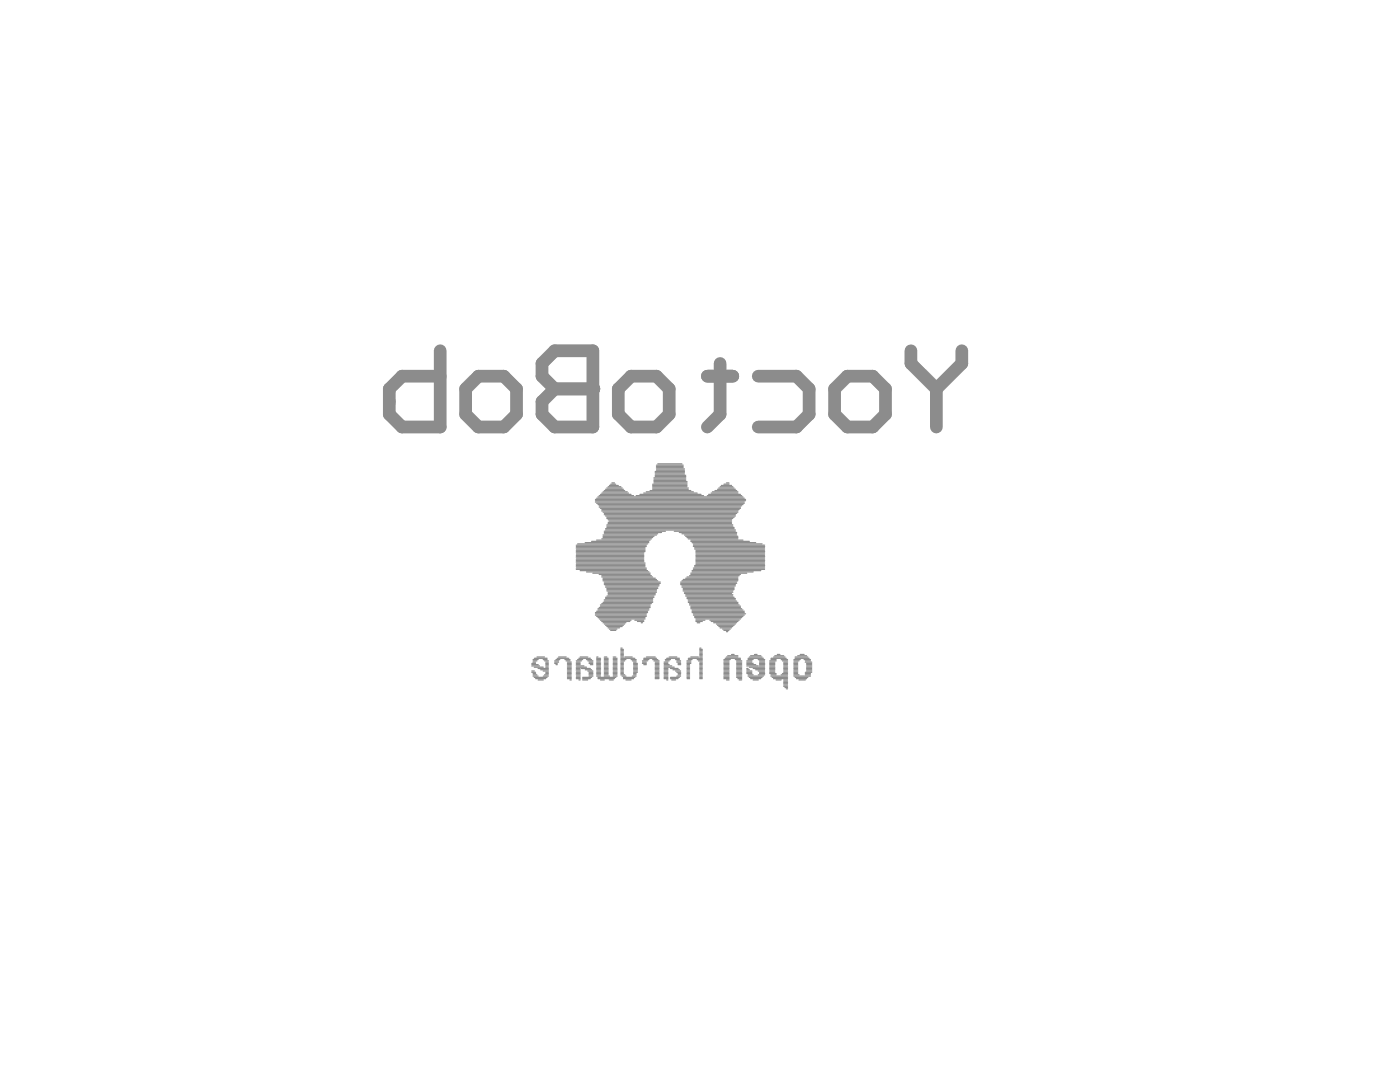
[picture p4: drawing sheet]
<svg xmlns="http://www.w3.org/2000/svg" width="279mm" height="216mm" viewBox="0 0 279 216" stroke-linecap="round" stroke-linejoin="round" font-family="sans-serif">
<g fill="none" stroke="#8c8c8c" stroke-width=".25">
<path d="M118.8 99.7h30M118.8 99.9h30M119.1 99.4h29.4M119.3 99.2h29M119.6 98.9h6.8M119.8 98.6h6.1M120.1 98.4h5.3M120.4 98.1h4.8M120.6 97.9h4.1M120.9 97.6h3.5M121.1 97.4h3.1M121.4 97.1h2.5"/>
<path d="M121.6 96.9h1.8M121.9 96.6h1M122.1 96.4h.5M127 98.9h13.4M127.7 98.6h12.2M128.5 98.4h10.6M129 98.1h9.4M129.7 97.9h8.2M130.3 96.6h6.8M130.3 96.9h6.8M130.3 97.1h6.8M130.3 97.4h7.1"/>
<path d="M130.3 97.6h7.1M130.5 96.4h6.6M130.5 95.6h6.4M130.5 95.9h6.4M130.5 96.1h6.6M130.5 95.3h6.4M130.8 94.1h5.8M130.8 94.3h5.8M130.8 94.6h5.8M130.8 94.8h6.1M130.8 95.1h6.1M131 92.8h5.3"/>
<path d="M131 93.1h5.3M131 93.3h5.3M131 93.6h5.6M131 93.8h5.6M131.3 92.6h4.8M141.2 98.9h6.8M141.4 98.6h6.4M141.9 98.4h5.4M142.2 98.1h5.1M142.7 97.9h4.3M143.2 97.6h3.6M143.5 97.4h3"/>
<path d="M143.7 97.1h2.5M144 96.9h2M144.5 96.6h1M145 96.4h.5M115 108.8h14M115 109h14M115 109.3h13.7M115 109.5h13.7M115 109.8h13.7M115 110.1h13.7M115 110.3h13.5M115 110.6h13.5"/>
<path d="M115 110.8h13.5M115 111.1h13.5M115 111.3h13.5M115 111.6h13.5M115 111.8h13.5M115 112.1h13.5M115 112.3h13.7M115 112.6h13.7M115 112.8h13.7M115 113.1h13.7M115 113.4h14M115 113.6h14"/>
<path d="M115.3 108.5h13.9M115.8 113.9h13.4M116.8 108.3h12.7M117.1 114.1h12.4M118.1 108h11.4M118.3 114.4h11.4M118.8 100.2h29.7M119.1 107.8h10.6M119.1 100.4h29.4M119.3 100.7h29M119.6 114.6h10.1M119.6 100.9h28.4"/>
<path d="M119.6 101.2h28.2M119.8 101.4h28M120.1 107.5h9.9M120.1 114.9h9.9M120.1 115.1h10.2M120.1 101.7h27.4M120.1 101.9h27.2M120.4 115.9h10.9M120.4 106.8h10.6M120.4 107h10.1M120.4 107.3h9.9M120.4 115.4h10.4"/>
<path d="M120.4 115.6h10.6M120.4 102.2h26.9M120.6 116.1h11.2M120.6 116.4h11.2M120.6 116.7h10.9M120.6 119.7h9.7M120.6 119.9h9.7M120.6 106h12.2M120.6 106.3h11.4M120.6 106.5h10.7M120.6 102.4h26.4M120.6 102.7h26.2"/>
<path d="M120.9 116.9h10.6M120.9 117.2h10.4M120.9 119.2h9.6M120.9 119.4h9.4M120.9 103h25.9M120.9 105.5h25.6M120.9 105.7h25.9M121.1 117.4h10.2M121.1 117.7h9.9M121.1 117.9h9.9M121.1 118.9h9.4M121.1 103.2h25.4"/>
<path d="M121.1 103.5h25.1M121.1 104.7h25.1M121.1 105h25.1M121.1 105.2h25.4M121.4 118.2h9.6M121.4 118.4h9.4M121.4 118.7h9.4M121.4 103.7h24.6M121.4 104.2h24.6M121.4 104.5h24.6M121.6 104h24.4M134.6 106h12.2"/>
<path d="M135.6 106.3h11.4M135.8 116.1h11.2M135.8 116.4h11.2M135.8 116.7h11M136.1 115.9h11.2M136.1 116.9h10.7M136.1 117.2h10.4M136.1 106.5h10.9M136.3 117.4h10.2M136.3 117.7h10.2M136.3 117.9h9.9M136.3 115.6h11"/>
<path d="M136.6 118.2h9.6M136.6 118.4h9.4M136.6 106.8h10.4M136.9 118.7h9.3M136.9 118.9h9.3M136.9 107h10.4M136.9 115.4h10.4M137.1 119.2h9.4M137.1 119.4h9.7M137.1 107.3h10.2M137.1 115.1h10.2M137.4 119.7h9.4"/>
<path d="M137.4 119.9h9.6M137.4 107.5h9.9M137.6 114.9h9.9M137.9 107.8h10.4M137.9 108h11.6M137.9 114.4h11.1M137.9 114.6h9.9M138.1 108.3h12.7M138.1 113.9h13.7M138.1 114.1h12.2M138.4 108.5h13.7M138.4 108.8h14.2"/>
<path d="M138.4 109h14.2M138.4 113.4h14.2M138.4 113.6h14.2M138.6 109.3h14M138.6 109.5h14M138.6 112.8h14M138.6 113.1h14M138.9 109.8h13.7M138.9 110.1h13.7M138.9 110.3h13.7M138.9 110.6h13.7M138.9 110.8h13.7"/>
<path d="M138.9 111.1h13.7M138.9 111.3h13.7M138.9 111.6h13.7M138.9 111.8h13.7M138.9 112.1h13.7M138.9 112.3h13.7M138.9 112.6h13.7M106.1 132.4h.8M106.1 132.6h1.3M106.1 132.9h1.6M106.1 133.9h.5M106.1 134.1h.8"/>
<path d="M106.4 131.6h1M106.4 131.9h.7M106.4 132.1h.5M106.4 134.4h.5M106.4 134.7h.7M106.4 134.9h1M106.6 131.4h2.6M106.6 133.1h1.8M106.6 135.2h2.6M106.9 135.4h2M107.1 131.1h1.6M107.4 133.4h2"/>
<path d="M107.4 135.7h1M107.9 133.6h1.5M108.4 131.6h.8M108.4 133.9h1M108.4 134.9h1M108.7 131.9h.7M108.7 134.7h.7M108.9 132.1h.5M108.9 132.4h.5M108.9 132.6h.5M108.9 132.9h.5M108.9 133.1h.5"/>
<path d="M108.9 134.1h.5M108.9 134.4h.5M110.7 131.9h.8M110.7 132.1h.8M110.7 132.4h.5M111 131.6h.7M111 132.6h.2M111.2 131.4h2.3M111.5 131.1h1.5M112.7 131.6h1M113 131.9h.7M113.2 132.1h.8"/>
<path d="M113.2 132.4h.8M113.2 132.6h.8M113.2 132.9h.8M113.2 133.1h.8M113.2 133.4h.8M113.2 133.6h.8M113.2 133.9h.8M113.2 134.1h.8M113.2 134.4h.8M113.2 134.7h.8M113.2 134.9h.8M113.2 135.2h.8"/>
<path d="M113.2 135.4h.8M113.7 135.7h.3M115 131.9h1M115 132.1h.8M115 132.4h.8M115 132.6h.8M115 132.9h1.5M115 133.1h2.1M115 133.4h.8M115 133.6h.8M115 133.9h.8M115 134.1h.8"/>
<path d="M115 134.4h.8M115 134.7h.8M115 134.9h.8M115 135.2h.8M115 135.4h.8M115.3 131.6h1M115.5 131.4h2.3M115.5 135.7h.3M115.8 131.1h1.5M116 133.4h1.8M116.3 135.2h1.8M116.3 135.4h1.5"/>
<path d="M116.3 135.7h1M116.8 133.6h1.3M117.1 131.6h1M117.3 131.9h1M117.3 133.9h1M117.6 132.1h.7M117.6 132.4h.7M117.6 134.1h.7M117.6 134.4h.7M117.6 134.7h.7M117.6 134.9h.7M117.8 132.6h.5"/>
<path d="M118.8 122.2h10.4M118.8 122.5h10.2M118.8 122.7h10.2M119.1 131.1h.2M119.1 131.4h.7M119.1 131.6h.7M119.1 131.9h.7M119.1 132.1h.7M119.1 132.4h.7M119.1 132.6h.7M119.1 132.9h.7M119.1 133.1h.7"/>
<path d="M119.1 133.4h.7M119.1 133.6h.7M119.1 133.9h.7M119.1 134.1h.7M119.1 134.4h.7M119.1 134.7h.7M119.1 134.9h.7M119.1 122h10.1M119.1 123h9.9M119.3 135.2h3.6M119.3 135.4h3.3M119.3 121.5h10.2"/>
<path d="M119.3 121.7h10.2M119.3 123.2h9.4M119.6 121.2h10.1M119.6 123.5h9.1M119.8 135.7h.8M119.8 123.8h6.1M119.8 120.7h9.9M119.8 121h9.9M120.1 124h5.6M120.1 120.5h9.9M120.4 124.3h4.5M120.4 120.2h9.9"/>
<path d="M120.6 131.1h.5M120.6 131.4h.8M120.6 131.6h.8M120.6 131.9h.8M120.6 132.1h.8M120.6 132.4h.8M120.6 132.6h.8M120.6 132.9h.8M120.6 133.1h.8M120.6 133.4h.8M120.6 133.6h.8M120.6 133.9h.8"/>
<path d="M120.6 134.1h.8M120.6 134.4h.8M120.6 134.7h.8M120.6 134.9h1M120.6 124.5h4.1M120.9 124.8h3.5M121.1 125h3.1M121.4 125.3h2.3M121.6 125.5h1.5M121.6 135.7h.8M121.9 125.8h1M122.4 131.1h.5"/>
<path d="M122.4 131.4h.7M122.4 131.6h.7M122.4 131.9h.7M122.4 132.1h.7M122.4 132.4h.7M122.4 132.6h.7M122.4 132.9h.7M122.4 133.1h.7M122.4 133.4h.7M122.4 133.6h.7M122.4 133.9h.7M122.4 134.1h.7"/>
<path d="M122.4 134.4h.7M122.4 134.7h.7M122.4 134.9h.7M123.9 129.3h.3M123.9 129.6h.5M123.9 129.8h.5M123.9 130.1h.5M123.9 130.3h.5M123.9 130.6h.5M123.9 130.9h.5M123.9 131.1h.5M123.9 131.4h2.8"/>
<path d="M123.9 131.6h1M123.9 131.9h.8M123.9 132.1h.5M123.9 132.4h.5M123.9 132.6h.5M123.9 132.9h.5M123.9 133.1h.5M123.9 133.4h.5M123.9 133.6h.5M123.9 133.9h.5M123.9 134.1h.5M123.9 134.4h.5"/>
<path d="M123.9 134.7h.8M124.2 134.9h.7M124.4 135.2h2.3M124.4 135.4h2M124.7 131.1h1.5M124.9 135.7h1M125.9 131.6h1.1M126.2 131.9h.8M126.2 134.9h.8M126.4 132.1h.6M126.4 132.4h.8M126.4 132.6h.8"/>
<path d="M126.4 132.9h.8M126.4 133.1h.8M126.4 133.4h.8M126.4 133.6h.8M126.4 133.9h.8M126.4 134.1h.8M126.4 134.4h.6M126.4 134.7h.6M126.7 123.8h1.8M127.2 124h1.3M128 124.3h.2M128.2 131.9h1"/>
<path d="M128.2 132.1h.8M128.2 132.4h.8M128.5 131.4h2.5M128.5 131.6h1M128.5 132.6h.5M129 131.1h1.8M130.3 131.6h1M130.5 131.9h1M130.8 132.1h.7M130.8 132.4h.7M130.8 132.6h.7M130.8 132.9h.7"/>
<path d="M130.8 133.1h.7M130.8 133.4h.7M130.8 133.6h.7M130.8 133.9h.7M130.8 134.1h.7M130.8 134.4h.7M130.8 134.7h.7M130.8 134.9h.7M130.8 135.2h.7M130.8 135.4h.7M132.5 132.1h.8M132.5 132.4h.8"/>
<path d="M132.5 132.6h1.1M132.5 132.9h1.6M132.5 133.1h2.1M132.5 133.4h.8M132.5 133.6h.8M132.5 133.9h.8M132.5 134.1h.8M132.5 134.4h.8M132.5 134.7h.8M132.5 134.9h.8M132.5 135.2h.8M132.5 135.4h.8"/>
<path d="M132.8 131.6h1M132.8 131.9h.8M133 131.4h2.6M133 135.7h.3M133.6 131.1h1.5M133.8 133.4h1.5M133.8 135.2h1.8M133.8 135.4h1.5M134.1 135.7h.7M134.3 133.6h1.3M134.8 131.6h.8M134.8 133.9h1"/>
<path d="M135.1 131.9h.7M135.1 132.1h.7M135.1 134.1h.7M135.1 134.9h.7M135.3 132.4h.5M135.3 132.6h.5M135.3 134.4h.5M135.3 134.7h.5M137.1 131.9h.8M137.1 132.1h.8M137.1 132.4h.8M137.1 132.6h.5"/>
<path d="M137.1 132.9h.5M137.1 133.1h.5M137.1 133.4h.5M137.1 133.6h.5M137.1 133.9h.5M137.1 134.1h.5M137.1 134.4h.5M137.1 134.7h.5M137.1 134.9h.5M137.1 135.2h.5M137.1 135.4h.5M137.4 131.4h2.8"/>
<path d="M137.4 131.6h.7M137.4 120.2h9.9M137.6 120.5h9.7M137.6 120.7h9.9M137.9 131.1h1.5M137.9 121h9.9M137.9 121.2h9.9M137.9 121.5h10.1M138.1 121.7h10.2M138.1 122h10.4M138.1 122.2h10.4M138.4 122.5h10.4"/>
<path d="M138.4 122.7h10.1M138.6 123h9.7M138.6 123.2h9.4M138.9 123.8h1.8M138.9 124h1.3M138.9 123.5h8.9M139.1 131.6h1.1M139.1 124.3h.5M139.4 131.9h.8M139.6 129.3h.3M139.6 129.6h.6M139.6 129.8h.6"/>
<path d="M139.6 130.1h.6M139.6 130.3h.6M139.6 130.6h.6M139.6 130.9h.6M139.6 131.1h.6M139.6 132.1h.6M139.6 132.4h.6M139.6 132.6h.6M139.6 132.9h.6M139.6 133.1h.6M139.6 133.4h.6M139.6 133.6h.6"/>
<path d="M139.6 133.9h.6M139.6 134.1h.6M139.6 134.4h.6M139.6 134.7h.6M139.6 134.9h.6M139.6 135.2h.6M139.6 135.4h.6M141.7 123.8h5.8M141.9 124h5.4M142.4 124.3h4.6M142.9 124.5h3.9M143.2 124.8h3.3"/>
<path d="M143.5 125h2.7M143.7 125.3h2.3M144.2 125.5h1.5M144.5 125.8h1M144.5 131.6h1.2M144.5 131.9h1M144.5 132.1h1M144.5 132.4h1M144.5 132.6h1M144.5 132.9h1M144.5 133.1h1M144.5 133.4h1"/>
<path d="M144.5 133.6h1M144.5 133.9h1M144.5 134.1h1M144.5 134.4h1M144.5 134.7h1M144.5 134.9h1M144.5 135.2h1M144.5 135.4h1M144.7 131.4h3.1M145 131.1h2.3M145 135.7h.5M145 126h.2"/>
<path d="M145.2 130.9h2.1M146 130.6h.5M146.8 131.6h1M147 131.9h1M147 132.1h1M147 132.4h1M147 132.6h1M147 132.9h1M147 133.1h1M147 133.4h1M147 133.6h1M147 133.9h1"/>
<path d="M147 134.1h1M147 134.4h1M147 134.7h1M147 134.9h1M147 135.2h1M147.3 135.4h.7M147.5 135.7h.5M149 131.9h1.1M149 132.1h1.1M149 132.4h1.3M149 132.6h1.8M149 132.9h2.3"/>
<path d="M149 133.4h.3M149 133.6h.5M149 133.9h1.1M149 134.1h1.1M149 134.4h1.1M149.3 131.4h3M149.3 131.6h1M149.3 134.7h1M149.3 134.9h3M149.5 131.1h2.6M149.5 133.1h3.1M149.5 135.2h2.6"/>
<path d="M149.8 130.9h2M149.8 135.4h2M150.3 133.4h2.3M150.3 135.7h1M150.6 130.6h.5M150.8 133.6h1.8M151.3 131.6h1.3M151.3 133.9h1.3M151.3 134.7h1.3M151.6 131.9h1M151.6 132.1h1M151.6 132.4h1"/>
<path d="M151.6 132.6h1M151.6 132.9h1M151.6 134.1h1M151.6 134.4h1M153.6 131.9h1.3M153.6 132.1h1M153.6 132.4h1M153.6 132.6h1M153.6 132.9h1M153.6 133.1h1M153.6 133.4h1M153.6 133.6h1"/>
<path d="M153.6 133.9h1M153.6 134.1h1M153.6 134.4h1.3M153.9 131.4h3M153.9 131.6h1M153.9 134.7h1M153.9 134.9h3.3M154.1 135.2h3.1M154.4 131.1h2.3M154.4 135.4h2.8M154.6 130.9h1.8M154.9 135.7h1"/>
<path d="M155.1 130.6h.5M155.9 131.6h1.3M155.9 134.7h1.3M156.2 131.9h1M156.2 134.4h1M156.4 132.1h.8M156.4 132.4h.8M156.4 132.6h.8M156.4 132.9h.8M156.4 133.1h.8M156.4 133.4h.8M156.4 133.6h.8"/>
<path d="M156.4 133.9h.8M156.4 134.1h.8M156.4 135.7h.8M156.4 136.2h.8M156.4 136.4h.8M156.4 136.7h.8M156.4 136.9h.8M156.4 135.9h.8M156.7 137.2h.5M156.9 137.4h.3M158.4 131.6h1.3M158.4 131.9h1.1"/>
<path d="M158.4 132.1h.8M158.4 132.4h.8M158.4 132.6h.8M158.4 132.9h.8M158.4 133.1h.8M158.4 133.4h.8M158.4 133.6h.8M158.4 133.9h.8M158.4 134.1h.8M158.4 134.4h.8M158.4 134.7h1.1M158.4 134.9h3.3"/>
<path d="M158.7 131.1h2.5M158.7 131.4h2.8M158.7 135.2h2.5M158.9 135.4h2.1M159.2 130.9h1.8M159.5 135.7h1.2M159.7 130.6h.8M160.5 131.6h1.2M160.7 131.9h1M160.7 132.1h1.3M160.7 134.1h1.3M160.7 134.4h1"/>
<path d="M160.7 134.7h1M161 132.4h1M161 132.6h1M161 132.9h1M161 133.1h1M161 133.4h1M161 133.6h1M161 133.9h1"/>
</g>
<path d="M118.3 70v15.2h-7.6l-2.5-2.5v-2.6l2.5-2.5h7.6M123.4 77.6l2.5-2.5h5.1l2.6 2.5v5.1l-2.6 2.5h-5.1l-2.5-2.5zM141.2 75.1h5M143.7 72.5v10.2l-2.5 2.5M151.3 75.1h7.6l2.6 2.5v5.1l-2.6 2.5h-7.6M166.6 77.6l2.5-2.5h5.1l2.5 2.5v5.1l-2.5 2.5h-5.1l-2.5-2.5zM181.8 70v2.5l5.1 5.1M186.9 77.6v7.6M192 70v2.5l-5.1 5.1" fill="none" stroke="#8c8c8c" stroke-width="2.5"/>
<circle cx="118.3" cy="77.6" r="1.27" fill="#8c8c8c"/>
<path d="M87.9 70v15.2h-7.7l-2.5-2.5v-5.1l2.5-2.5h7.7M92.9 77.6l2.6-2.5h5l2.6 2.5v5.1l-2.6 2.5h-5l-2.6-2.5zM118.3 70h-7.6l-2.5 2.5v2.6l2.5 2.5h7.6" fill="none" stroke="#8c8c8c" stroke-width="2.5"/>
</svg>
